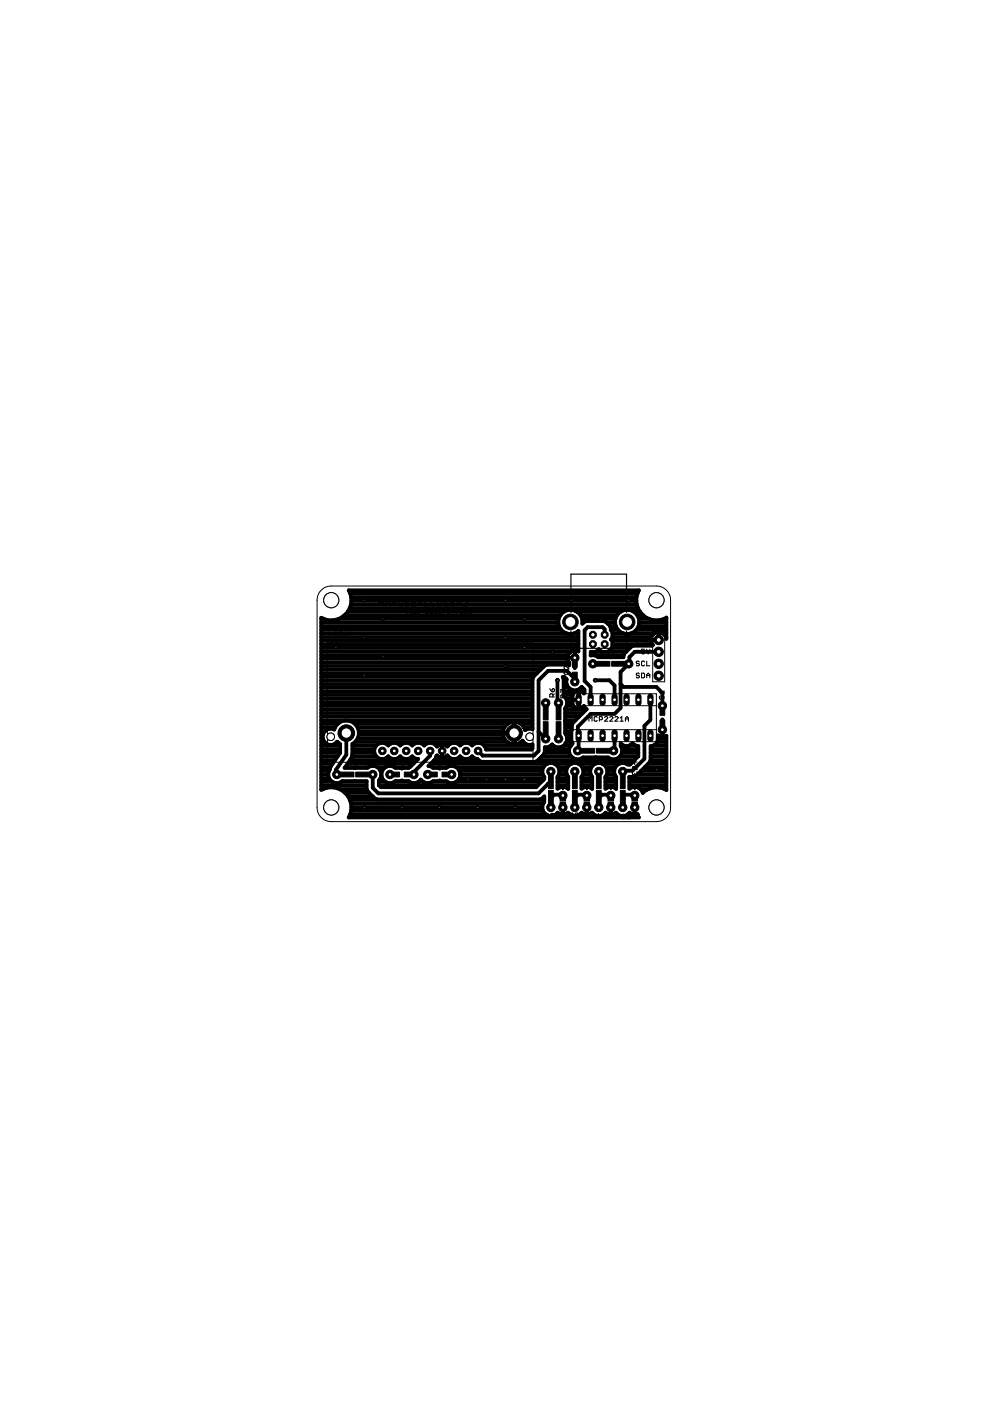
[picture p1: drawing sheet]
<svg xmlns="http://www.w3.org/2000/svg" width="210mm" height="297mm" viewBox="0 0 210 297" stroke-linecap="round" stroke-linejoin="round" font-family="sans-serif">
<g fill="#000" stroke="#000" stroke-width=".21">
<path d="M121.4 138.9h1v2.6h-1zM115.2 153h1v3.2h-1zM115.2 149.4h1v3.2h-1zM117.9 153h1v3.2h-1zM117.9 149.4h1v3.2h-1zM121.4 142.5h1v2.6h-1zM122.9 158.7h3.2v1h-3.2zM126.1 140.2h3.2v1h-3.2zM126.5 158.7h3.2v1h-3.2zM129.7 140.2h3.2v1h-3.2zM139.9 149.1h1v2.6h-1zM139.9 152.7h1v2.6h-1z"/>
<path d="M71.8 163.7h3.2v1h-3.2zM75.4 163.7h3.2v1h-3.2zM82.1 163.7h2.6v1h-2.6zM85.7 163.7h2.6v1h-2.6zM90.1 163.7h2.6v1h-2.6zM93.7 163.7h2.6v1h-2.6zM116.3 164h1v3.2h-1zM116.3 167.6h1v3.2h-1zM118.7 170.1h1.2v.8h-1.2zM118.7 169h1.2v.8h-1.2zM121.4 164h1v3.2h-1zM121.4 167.6h1v3.2h-1z"/>
<path d="M123.8 170.1h1.2v.8h-1.2zM123.8 169h1.2v.8h-1.2zM126.4 164h1.1v3.2h-1.1zM126.4 167.6h1.1v3.2h-1.1zM128.9 170.1h1.2v.8h-1.2zM128.9 169h1.2v.8h-1.2zM131.5 164h1v3.2h-1zM131.5 167.6h1v3.2h-1zM134 170.1h1.2v.8h-1.2zM134 169h1.2v.8h-1.2z"/>
</g>
<g fill="none" stroke="#000" stroke-width=".8">
<path d="M68.1 139.7h52.2M68.1 138.9h52.3M68.1 138.1h53M68.1 137.4h54.5M68.1 136.6h54.5M68.1 135.8h54.5M68.1 135.1h54.5M68.1 134.3h52M68.1 133.5h50.9M68.1 132.8h50.4M68.1 132h50.3M68.1 131.2h.6"/>
<path d="M69.3 131.4l-1.2-.4v36.5l1.2-.5M69.3 131.4h.1M69.3 131.4l1.2 .1M70.5 131.5h.1M71.8 131.3l-1.3 .2M71.8 131.3h.1M71.8 131.2h46.7M72.9 130.6l-1.1 .7M72.9 130.6h.1M73 130.5h45.8M73.8 129.7h45.8M73.8 129.7l-.9 .9"/>
<path d="M74.1 128.9h61.2M74.3 125.9h60.9M74.3 126h.1M74.3 128.5h.1M74.3 128.5l-.5 1.2M74.3 126l.2 1.3-.2 1.2M74.4 128.1h60.6M74.4 126.6h60.5M74.5 127.4h60.4M120.3 139.5h.4M120.4 138.9a1.55 1.55 0 0 1 2.2-.8v-4.3a2.57 2.57 0 0 1-4-.9 2.57 2.57 0 0 1 2-3.6 2.57 2.57 0 0 1 2.9 2.9l.8-.5h3.7a2.29 2.29 0 0 1 1.5 1.9l.3 .3v1.3l-.3 .4 .3 .3v1.3l-.9 1h-1.4l-.5-.6-.6 .6h-1.2v.8a1.62 1.62 0 0 1 1.6 .3h5.4M120.4 138.9a1.54 1.54 0 0 0 .3 1.6v.5l-4.7-.1-.5 .2-2.4 2.4"/>
<path d="M121.8 134.3h.8M121.9 137.9v3.7M121.9 139.5h.1M121.9 139.7h.1M121.9 138.9h.1M121.9 138.1h.1M122.3 129.7h9.3M123.1 130.5h7.7M123.4 131.2h7.1M123.5 132h.2M125.2 138.9h7M126.4 138.1h1.1"/>
<path d="M128.2 134.6v-1.2l-.4-.4h-3.2l-.6 .6v10.8l1.2 1.2v2.8M128.6 132h1.8M128.9 138.1h3.9M129.3 132.8h1.3M129.5 133.5h1.5M129.5 139.3v.1M129.7 137.4h3.9M129.8 135.8h8.2M129.8 136.6h8.5M129.8 135.1h8.3M129.8 134.3h2.4M132.2 139.3v.1"/>
<path d="M133.8 134.3h4.9M134.3 129.7h1.4M134.9 133.5h6.4M135.1 130.5h1.3M135.3 125.4h.1M135.3 129.1h.1M135.3 125.4l.2-.2h-61.6l.4 .8M135.3 125.4l-.4 1.2v1.3l.4 1.2M135.3 129.1l.7 1.1M135.4 132.8h5.9M135.4 131.2h2.3M135.5 132h5.8"/>
<path d="M136 130.2h.1M136 130.2l1 .8M137 131h.1M137 131l1.2 .4M138.2 131.4l1.3 .1 1.3-.2 .5-.4v4.5l-.3-.7-.4-.4M138.2 131.4h.1M138.4 136.8h.1M138.4 136.8l-.1 .1h-4a5.7 5.7 0 0 0-2.1 2.1v.3M138.7 134.3l.8-.3 1.1 .3M138.7 134.3a1.64 1.64 0 0 0-.3 2.5M139.7 138.2h-5.1l-1.1 1.1v1.3l-1.9 1.9v7.6l-1.3 1.3h-5.1l-2.7 2.7 .2 4.9-.2 .2M139.7 134v1.7h-1.7"/>
<path d="M139.7 135.1h.1M139.7 134.3h.1M140.6 134.3h.7M140.8 131.2h.5M141.2 135.1h.1M68.1 159.6h4M68.1 158.9h4M68.1 158.1h4M68.1 157.3h.7M68.1 156.5h.3M68.1 155.8h.4M68.1 155h.8"/>
<path d="M68.1 154.2h2.9M68.1 153.5h3.5M68.1 152.7h44.8M68.1 151.9h44.8M68.1 151.2h44.8M68.1 150.4h44.8M68.1 149.6h44.8M68.1 148.9h44.8M68.1 148.1h44.8M68.1 147.3h44.8M68.1 146.6h44.8M68.1 145.8h44.8"/>
<path d="M68.1 145h44.8M68.1 144.3h44.8M68.1 143.5h45M68.1 142.7h45.8M68.1 142h46.5M68.1 141.2h47.3M68.1 140.4h52.5M68.4 156.5a1.71 1.71 0 0 0 1.3 1.4 1.71 1.71 0 0 0 1.8-.7l.6 .5v1.9M71.4 157.3h.2M72.1 159.6l-2.1 3.1M73.4 155.4v4.6l-2.2 3.2v.8l.2 .2M74.7 159.6h4.7"/>
<path d="M74.7 158.9h4.7M74.7 158.1h5.1M75.2 153.5h32.4M75.3 157.3h32.2M75.8 154.2h31.1M75.8 156.5h31.1M76.1 155h30.5M76.1 155.1v.7M76.1 155.1a2.67 2.67 0 0 0-2.5-2.3 2.67 2.67 0 0 0-2.7 1.9 1.69 1.69 0 0 0-1.8 .1 1.69 1.69 0 0 0-.7 1.7M76.1 155.8a2.62 2.62 0 0 1-1.4 1.9v2.6l-1.6 2.5h4.8l.1-.1M76.1 155.8h30.5M79.4 158.9a1.72 1.72 0 0 0 .9 1.9 1.72 1.72 0 0 0 2-.4 1.67 1.67 0 0 0 2.6 0 1.67 1.67 0 0 0 2.5 0l.3 .3 1 .2-2 1.8"/>
<path d="M91.2 159.2v1l-3.4 3.5v.5M92.5 158.1h.3M92.6 158.3a1.7 1.7 0 0 0-2.7-.2 1.67 1.67 0 0 0-2.5 0 1.67 1.67 0 0 0-2.5 0 1.67 1.67 0 0 0-2.6 0 1.71 1.71 0 0 0-1.7-.5 1.71 1.71 0 0 0-1.2 1.3M92.6 158.3h.1M92.8 158.1a1.44 1.44 0 0 1 2.1 .2M92.8 158.1l-.2 .2M93.7 157.8v2.9M93.7 159.2h.1M93.7 159.6h.1M93.7 158.9h.1M93.7 158.1h.1M94.7 158.1h.3"/>
<path d="M94.8 158.3a1.7 1.7 0 0 1 2.8-.2 1.67 1.67 0 0 1 2.5 0 1.71 1.71 0 0 1 1.7-.5 1.71 1.71 0 0 1 1.3 1.3M102.6 158.1h10.3M103.1 158.9h9.6M106.9 154.3a2.44 2.44 0 0 1 2-1.3v4.8a2.43 2.43 0 0 1-2.3-2.2h2.6v2.2l.7-.2 .9-.6a1.66 1.66 0 0 0 2.1 .8v.9l-.2 .2h-9.6M106.9 154.3l-.3 .7M108.9 157.3h.3M108.9 156.5h.3M108.9 155.8h.3M108.9 155h.3M108.9 154.2h.3M108.9 153.5h.3M110.4 153.5h2.5"/>
<path d="M110.5 157.3h.5M111.1 154.2h1.8M111.3 154.8a2.35 2.35 0 0 0-2.1-1.8v2.3h-2.6v-.3M111.3 154.8h.1M113.1 143.5l-.2 .5v10.6l-.9-.1-.7 .3M114.2 155.2l1 1M115.2 156.2l.5 .4M115.4 159.6h5.3M115.5 158.9h5.2M115.7 154.6v1.1l-.5 .5M116.8 158.1h.5M118.2 144.2v4.6l.2 .2"/>
<path d="M118.4 154.6v2M119.5 147.3h1.9M119.5 146.6h2.5M119.5 145.8h1.1M119.5 145h.6M119.5 144.3h.6M119.5 158.1h1.5M119.8 155h1.3M119.8 154.2h1.4M119.8 153.5h1.5M119.8 152.7h2.2M119.8 151.9h3"/>
<path d="M119.8 151.2h3.8M119.8 150.4h4.5M120 148.1h1.4M120 155.8h1.1M120.1 157.3h1.2M120.1 149.6h1.4M120.2 156.5h.9M120.2 148.9h1.2M121.4 148.4h1.3M121.9 140.2h.1M121.9 141.2h.1M121.9 140.4h.1"/>
<path d="M121.9 143.8l-1.7-1.6h-4l-2 2v15l-1 1h-10.8l-1-1M122 146.6a1.3 1.3 0 0 1 1.8 .4l.1-.8-.6-.6a1.81 1.81 0 0 1-2.2 .6 1.81 1.81 0 0 1-1-2.2l-.4-.5h-.4l.2 .5v3.6a1.79 1.79 0 0 1 .3 2.6v5.3a1.8 1.8 0 0 1-.2 2.5 1.8 1.8 0 0 1-2.5-.2l-1 .6h-.6v1.1l-.2 .5-1.4 1.3-.4 .2h-11.4l-2-1.1a1.67 1.67 0 0 1-2.5 0 1.7 1.7 0 0 1-2.8-.2 1.44 1.44 0 0 1-2.2 0l-.3 .8-1.5 1.4 .9 .3M122 146.6l-.6 .8v1.7a1.31 1.31 0 0 0 1 1.2 1.31 1.31 0 0 0 1.4-.6M122.7 146.4v3.9M122.7 149.6h.1M122.7 148.9h.1M122.7 148.1h.1M122.7 147.3h.1M122.7 146.6h.1M123.2 145.8h.3M123.4 146.6h.5M123.8 149.7l.6 .7-3 2.9-.2 .5-.1 3.1 .3 .8a1.81 1.81 0 0 0-.4 2.6 1.81 1.81 0 0 0 2.6 .3h5.3a1.81 1.81 0 0 0 2.4-.1 1.81 1.81 0 0 0 .3-2.4"/>
<path d="M123.8 149.7h.1M125.7 140.7h2M126.2 144.2h3l1.1 1.1v3.1M130.3 156v3l-.2 .2M131.3 140.7h2M131.6 145l.6 .6h7l1.2 1.3v3.5M131.6 158.1v-.5a1.55 1.55 0 0 0 2.5 0l.4 .3 .8 .3v2.1l-1.7 1.8h-.5a1.81 1.81 0 0 0-2.4 .2 1.81 1.81 0 0 0-.1 2.4v2.6a1.84 1.84 0 0 0-2.2-.1v-2.5a1.82 1.82 0 0 0-.2-2.5 1.82 1.82 0 0 0-2.5 0 1.82 1.82 0 0 0-.1 2.5v2.6a1.84 1.84 0 0 0-2.3-.1v-2.5a1.82 1.82 0 0 0-.2-2.5 1.82 1.82 0 0 0-2.5 0 1.82 1.82 0 0 0-.1 2.5v2.6a1.84 1.84 0 0 0-2.3-.1v-2.5a1.82 1.82 0 0 0-.2-2.5 1.82 1.82 0 0 0-2.4 0 1.82 1.82 0 0 0-.2 2.5v.4l-1.7 1.8h-32.9l-.5-.4v-1a1.76 1.76 0 0 0-.2-2.8M131.6 158.1h.7M131.8 159.6h3.5M131.9 158.9h3.4M133.4 158.1h1.4M137.9 148.4v4.2l-1.3 1.3v7l-2.5 2.5h-1.9l-.2 .2"/>
<path d="M137.9 159.6h3.4M137.9 158.9h3.4M138.5 158.1h2.8M139.3 157.3h2M139.5 156.5h1.8M140.4 152.6v3.7M140.4 154.7h.1M140.4 154h.1M140.4 152.6h.1M140.4 155.8h.1M140.4 155h.1M140.4 154.2h.1"/>
<path d="M140.4 153.5h.1M140.4 152.7h.1M68.1 167.3h.5M68.1 166.5h9.6M68.1 165.8h2.3M68.1 165h1.7M68.1 164.2h1.5M68.1 163.4h1.7M68.1 162.7h1.9M68.1 161.9h2.4M68.1 161.2h3M68.1 160.4h3.5"/>
<path d="M69.3 167h.1M70 162.7l-.1 .3a2 2 0 0 0 0 2.1 2 2 0 0 0 1.9 .9l.8-.4h5.1v1.7a5.4 5.4 0 0 0 2.3 2.2h34.5l.4-.2 .5-.5v1.3a1.81 1.81 0 0 0 .3 2.5 1.81 1.81 0 0 0 2.5-.3 1.57 1.57 0 0 0 2.2 0 1.78 1.78 0 0 0 2.9 0 1.57 1.57 0 0 0 2.2 0 1.78 1.78 0 0 0 2.9 0 1.57 1.57 0 0 0 2.2 0 1.78 1.78 0 0 0 2.9 0 1.59 1.59 0 0 0 1.7 .3M70.5 166.9h.1M70.5 166.9l1.3 .3M70.5 166.9l-1.2 .1M71.8 167.2h.1M71.8 167.2l1.1 .7M71.9 167.3h5.8M72.4 165.8h5.3M72.9 167.9l.9 .9M72.9 167.9h.1M73.1 168.1h5.1"/>
<path d="M73.2 162.7h4.8M73.7 161.9h14M73.8 168.8l.5 1.1M73.8 168.8h5.2M74.2 169.6h41.2M74.2 161.2h14.2M74.2 172.7h41.5M74.3 172.5l-.4 .8h61.6l-.2-.2M74.3 169.9v.1M74.3 172.5h.1M74.3 169.9l.2 1.3-.2 1.3M74.4 170.4h40.8"/>
<path d="M74.4 171.9h40.7M74.5 171.1h40.5M74.7 160.4h5.1M78 162.7l.7-.3h.7l.7 .3M79 164.2v2.8l1.2 1.2h34l2.6-2.6M80.1 162.7h1.6M80.3 165.8h1.4M80.4 166.5h33.6M80.6 165h.4M80.7 163.4h.3M80.8 164.2h.1M81.7 162.7a1.82 1.82 0 0 0-.5 2.6 1.82 1.82 0 0 0 2.6 .3l1.4-.1 1.4 .1a1.74 1.74 0 0 0 2.6-.3l.5 .4"/>
<path d="M81.7 162.7l.6-.3h.7l.7 .3M82.3 160.4h.1M83.6 165.8h3.2M83.7 162.7l1.5 .2 1.5-.2M83.7 162.7h3M84.8 160.4h.1M87.4 160.4h.1M88.7 165.8h1M91.3 161.9h24.8M91.6 165.8h3.2M91.7 162.7l1.5 .2 1.5-.2M91.7 162.7h3"/>
<path d="M91.9 161.3h.1M92.1 161.2h9.4M92.5 160.4h.4M93.7 160.4h.1M94.6 160.4h.5M94.7 162.7l.7-.3h.7l.7 .3M96.7 165.8h18.1M96.8 162.7a1.82 1.82 0 0 1 .4 2.6 1.82 1.82 0 0 1-2.6 .3l-1.4-.1-1.4 .1a1.74 1.74 0 0 1-2.1 .1M96.8 162.7h18.4M97.4 165h18M97.4 163.4h17.6M97.5 160.4h.1"/>
<path d="M97.6 164.2h17.5M100.1 160.4h.1M114.1 161.2h20.4M114.9 160.4h6.2M116.2 166.2h.1M117.5 161.9h3.7M117.9 172.7h1M118.2 166.5h2.3M118.2 165.8h2.3M118.2 165h2.3M118.4 162.7h1.9M118.5 164.2h1.7"/>
<path d="M118.6 163.4h1.5M119.3 171.2h.1M119.3 169.4v-.7l.2-.2h-2l-.7 .7v2M119.3 172.7h.1M119.3 171.9h.1M119.3 171.1h.1M119.4 170.7l-.1 2M119.8 172.7h1M122.6 161.9h3.7M123 172.7h.9M123.3 166.5h2.3M123.3 165.8h2.3"/>
<path d="M123.3 165h2.3M123.4 162.7h2M123.5 164.2h1.8M123.7 163.4h1.5M124.4 171.2h.1M124.4 169.4v-.7l.2-.2h-2l-.7 .7v2M124.4 172.7h.1M124.4 171.9h.1M124.4 171.1h.1M124.4 170.7v2M124.9 172.7h1M127.7 161.9h3.6"/>
<path d="M128 172.7h1M128.4 166.5h2.2M128.4 165.8h2.2M128.4 165h2.2M128.5 162.7h2M128.6 164.2h1.7M128.8 163.4h1.4M129.5 170.7h.1M129.5 171.2h.1M129.5 169.4v-.7l.2-.2h-2l-.7 .7 .1 1.8-.1 .2M129.5 170.7v2M129.5 172.7h.1"/>
<path d="M129.5 171.9h.1M129.5 171.1h.1M130 172.7h1M131.4 160.4h3.9M132 169.2l.2 .2M132.7 161.9h1.1M133.1 172.7h1M133.4 164.7l.1 2.5a1.76 1.76 0 0 1 2.8 .9M133.4 164.7h.1M133.4 166.5h7.9M133.4 165.8h7.9M133.4 165h7.9"/>
<path d="M134.6 170.7h.1M134.6 169.4v-.7l.1-.2h-2.5v2.5l-.2 .2M134.6 170.5v2.2M134.6 171.2h.1M134.6 172.7h.1M134.6 171.9h.1M134.6 171.1h.1M135.1 164.2h6.2M135.2 172.6l-.1 .1M135.2 172.6l.1 .5M135.3 173.1h.1M135.7 167.3h1.8"/>
<path d="M135.9 163.4h5.4M136.3 168.1h.1M136.7 162.7h4.6M137 167.5h.1M137 167.5l-.7 .6M137.4 161.9h3.9M137.9 161.2h3.4M137.9 161.1v-2.9a1.5 1.5 0 0 0 1.6-1.3v-1a1.59 1.59 0 0 0 1.8 .1v11.5l-.5-.3M137.9 161.1l-.2 .5-2.9 2.9-.4 .2h-1M137.9 160.4h3.4M138.2 167h.1M138.2 167l-1.2 .5"/>
<path d="M139.5 166.9l1.3 .3M139.5 166.9h.1M139.5 166.9l-1.3 .1M140.8 167.2h.1M140.9 167.3h.4"/>
<circle cx="133" cy="131.9" r="2.58"/>
</g>
<path d="M115.7 149v2M118.4 149v2M122.5 159.2h2M128.1 159.2h2M116.8 163.6v2M121.9 163.6v2M127 163.6v2M132 163.6v2" fill="none" stroke="#000" stroke-width=".42"/>
<circle cx="140.4" cy="149.6" r=".89" fill="#000" stroke="#000" stroke-width=".21"/>
<circle cx="140.4" cy="149.6" r=".4" fill="#fff" stroke="#000" stroke-width=".21"/>
<circle cx="140.4" cy="154.7" r=".89" fill="#000" stroke="#000" stroke-width=".21"/>
<circle cx="140.4" cy="154.7" r=".4" fill="#fff" stroke="#000" stroke-width=".21"/>
<circle cx="121.9" cy="139.5" r=".89" fill="#000" stroke="#000" stroke-width=".21"/>
<circle cx="121.9" cy="139.5" r=".4" fill="#fff" stroke="#000" stroke-width=".21"/>
<circle cx="121.9" cy="144.5" r=".89" fill="#000" stroke="#000" stroke-width=".21"/>
<circle cx="121.9" cy="144.5" r=".4" fill="#fff" stroke="#000" stroke-width=".21"/>
<path d="M122.7 155.3v1.3" fill="none" stroke="#000" stroke-width="1.3"/>
<circle cx="122.7" cy="156" r=".4" fill="#fff" stroke="#000" stroke-width=".21"/>
<path d="M125.2 155.3v1.3" fill="none" stroke="#000" stroke-width="1.3"/>
<circle cx="125.2" cy="156" r=".4" fill="#fff" stroke="#000" stroke-width=".21"/>
<path d="M132.8 155.3v1.3" fill="none" stroke="#000" stroke-width="1.3"/>
<circle cx="132.8" cy="156" r=".4" fill="#fff" stroke="#000" stroke-width=".21"/>
<path d="M135.4 155.3v1.3" fill="none" stroke="#000" stroke-width="1.3"/>
<circle cx="135.4" cy="156" r=".4" fill="#fff" stroke="#000" stroke-width=".21"/>
<path d="M127.8 155.3v1.3" fill="none" stroke="#000" stroke-width="1.3"/>
<circle cx="127.8" cy="156" r=".4" fill="#fff" stroke="#000" stroke-width=".21"/>
<path d="M130.3 155.3v1.3" fill="none" stroke="#000" stroke-width="1.3"/>
<circle cx="130.3" cy="156" r=".4" fill="#fff" stroke="#000" stroke-width=".21"/>
<path d="M137.9 155.3v1.3" fill="none" stroke="#000" stroke-width="1.3"/>
<circle cx="137.9" cy="156" r=".4" fill="#fff" stroke="#000" stroke-width=".21"/>
<path d="M137.9 147.7v1.3" fill="none" stroke="#000" stroke-width="1.3"/>
<circle cx="137.9" cy="148.4" r=".4" fill="#fff" stroke="#000" stroke-width=".21"/>
<path d="M135.4 147.7v1.3" fill="none" stroke="#000" stroke-width="1.3"/>
<circle cx="135.4" cy="148.4" r=".4" fill="#fff" stroke="#000" stroke-width=".21"/>
<path d="M132.8 147.7v1.3" fill="none" stroke="#000" stroke-width="1.3"/>
<circle cx="132.8" cy="148.4" r=".4" fill="#fff" stroke="#000" stroke-width=".21"/>
<path d="M130.3 147.7v1.3" fill="none" stroke="#000" stroke-width="1.3"/>
<circle cx="130.3" cy="148.4" r=".4" fill="#fff" stroke="#000" stroke-width=".21"/>
<path d="M127.8 147.7v1.3" fill="none" stroke="#000" stroke-width="1.3"/>
<circle cx="127.8" cy="148.4" r=".4" fill="#fff" stroke="#000" stroke-width=".21"/>
<path d="M125.2 147.7v1.3" fill="none" stroke="#000" stroke-width="1.3"/>
<circle cx="125.2" cy="148.4" r=".4" fill="#fff" stroke="#000" stroke-width=".21"/>
<path d="M122.7 147.7v1.3" fill="none" stroke="#000" stroke-width="1.3"/>
<circle cx="122.7" cy="148.4" r=".4" fill="#fff" stroke="#000" stroke-width=".21"/>
<circle cx="122.5" cy="159.2" r=".89" fill="#000" stroke="#000" stroke-width=".21"/>
<circle cx="122.5" cy="159.2" r=".4" fill="#fff" stroke="#000" stroke-width=".21"/>
<circle cx="130.1" cy="159.2" r=".89" fill="#000" stroke="#000" stroke-width=".21"/>
<circle cx="130.1" cy="159.2" r=".4" fill="#fff" stroke="#000" stroke-width=".21"/>
<circle cx="125.7" cy="136.6" r=".78" fill="#000" stroke="#000" stroke-width=".21"/>
<circle cx="125.7" cy="136.6" r=".47" fill="#fff" stroke="#000" stroke-width=".21"/>
<circle cx="128.2" cy="136.6" r=".78" fill="#000" stroke="#000" stroke-width=".21"/>
<circle cx="128.2" cy="136.6" r=".47" fill="#fff" stroke="#000" stroke-width=".21"/>
<circle cx="128.2" cy="134.6" r=".78" fill="#000" stroke="#000" stroke-width=".21"/>
<circle cx="128.2" cy="134.6" r=".47" fill="#fff" stroke="#000" stroke-width=".21"/>
<circle cx="125.7" cy="134.6" r=".78" fill="#000" stroke="#000" stroke-width=".21"/>
<circle cx="125.7" cy="134.6" r=".47" fill="#fff" stroke="#000" stroke-width=".21"/>
<circle cx="133" cy="131.9" r="1.65" fill="#000" stroke="#000" stroke-width=".21"/>
<circle cx="133" cy="131.9" r="1.14" fill="#fff" stroke="#000" stroke-width=".21"/>
<circle cx="120.9" cy="131.9" r="1.65" fill="#000" stroke="#000" stroke-width=".21"/>
<circle cx="120.9" cy="131.9" r="1.14" fill="#fff" stroke="#000" stroke-width=".21"/>
<circle cx="125.7" cy="140.7" r=".89" fill="#000" stroke="#000" stroke-width=".21"/>
<circle cx="125.7" cy="140.7" r=".4" fill="#fff" stroke="#000" stroke-width=".21"/>
<circle cx="133.3" cy="140.7" r=".89" fill="#000" stroke="#000" stroke-width=".21"/>
<circle cx="133.3" cy="140.7" r=".4" fill="#fff" stroke="#000" stroke-width=".21"/>
<circle cx="115.7" cy="149" r=".89" fill="#000" stroke="#000" stroke-width=".21"/>
<circle cx="115.7" cy="149" r=".4" fill="#fff" stroke="#000" stroke-width=".21"/>
<circle cx="115.7" cy="156.6" r=".89" fill="#000" stroke="#000" stroke-width=".21"/>
<circle cx="115.7" cy="156.6" r=".4" fill="#fff" stroke="#000" stroke-width=".21"/>
<circle cx="118.4" cy="149" r=".89" fill="#000" stroke="#000" stroke-width=".21"/>
<circle cx="118.4" cy="149" r=".4" fill="#fff" stroke="#000" stroke-width=".21"/>
<circle cx="118.4" cy="156.6" r=".89" fill="#000" stroke="#000" stroke-width=".21"/>
<circle cx="118.4" cy="156.6" r=".4" fill="#fff" stroke="#000" stroke-width=".21"/>
<circle cx="119.3" cy="171.2" r=".89" fill="#000" stroke="#000" stroke-width=".21"/>
<circle cx="119.3" cy="171.2" r=".4" fill="#fff" stroke="#000" stroke-width=".21"/>
<circle cx="119.3" cy="168.7" r=".89" fill="#000" stroke="#000" stroke-width=".21"/>
<circle cx="119.3" cy="168.7" r=".4" fill="#fff" stroke="#000" stroke-width=".21"/>
<circle cx="124.4" cy="171.2" r=".89" fill="#000" stroke="#000" stroke-width=".21"/>
<circle cx="124.4" cy="171.2" r=".4" fill="#fff" stroke="#000" stroke-width=".21"/>
<circle cx="124.4" cy="168.7" r=".89" fill="#000" stroke="#000" stroke-width=".21"/>
<circle cx="124.4" cy="168.7" r=".4" fill="#fff" stroke="#000" stroke-width=".21"/>
<circle cx="129.5" cy="171.2" r=".89" fill="#000" stroke="#000" stroke-width=".21"/>
<circle cx="129.5" cy="171.2" r=".4" fill="#fff" stroke="#000" stroke-width=".21"/>
<circle cx="129.5" cy="168.7" r=".89" fill="#000" stroke="#000" stroke-width=".21"/>
<circle cx="129.5" cy="168.7" r=".4" fill="#fff" stroke="#000" stroke-width=".21"/>
<circle cx="134.6" cy="171.2" r=".89" fill="#000" stroke="#000" stroke-width=".21"/>
<circle cx="134.6" cy="171.2" r=".4" fill="#fff" stroke="#000" stroke-width=".21"/>
<circle cx="134.6" cy="168.7" r=".89" fill="#000" stroke="#000" stroke-width=".21"/>
<circle cx="134.6" cy="168.7" r=".4" fill="#fff" stroke="#000" stroke-width=".21"/>
<circle cx="116.8" cy="171.2" r=".89" fill="#000" stroke="#000" stroke-width=".21"/>
<circle cx="116.8" cy="171.2" r=".4" fill="#fff" stroke="#000" stroke-width=".21"/>
<circle cx="116.8" cy="163.6" r=".89" fill="#000" stroke="#000" stroke-width=".21"/>
<circle cx="116.8" cy="163.6" r=".4" fill="#fff" stroke="#000" stroke-width=".21"/>
<circle cx="121.9" cy="171.2" r=".89" fill="#000" stroke="#000" stroke-width=".21"/>
<circle cx="121.9" cy="171.2" r=".4" fill="#fff" stroke="#000" stroke-width=".21"/>
<circle cx="121.9" cy="163.6" r=".89" fill="#000" stroke="#000" stroke-width=".21"/>
<circle cx="121.9" cy="163.6" r=".4" fill="#fff" stroke="#000" stroke-width=".21"/>
<circle cx="127" cy="171.2" r=".89" fill="#000" stroke="#000" stroke-width=".21"/>
<circle cx="127" cy="171.2" r=".4" fill="#fff" stroke="#000" stroke-width=".21"/>
<circle cx="127" cy="163.6" r=".89" fill="#000" stroke="#000" stroke-width=".21"/>
<circle cx="127" cy="163.6" r=".4" fill="#fff" stroke="#000" stroke-width=".21"/>
<circle cx="132" cy="171.2" r=".89" fill="#000" stroke="#000" stroke-width=".21"/>
<circle cx="132" cy="171.2" r=".4" fill="#fff" stroke="#000" stroke-width=".21"/>
<circle cx="132" cy="163.6" r=".89" fill="#000" stroke="#000" stroke-width=".21"/>
<circle cx="132" cy="163.6" r=".4" fill="#fff" stroke="#000" stroke-width=".21"/>
<circle cx="139.7" cy="140.7" r=".99" fill="#000" stroke="#000" stroke-width=".21"/>
<circle cx="139.7" cy="140.7" r=".51" fill="#fff" stroke="#000" stroke-width=".21"/>
<circle cx="139.7" cy="143.3" r=".99" fill="#000" stroke="#000" stroke-width=".21"/>
<circle cx="139.7" cy="143.3" r=".51" fill="#fff" stroke="#000" stroke-width=".21"/>
<circle cx="139.7" cy="138.2" r=".99" fill="#000" stroke="#000" stroke-width=".21"/>
<circle cx="139.7" cy="138.2" r=".51" fill="#fff" stroke="#000" stroke-width=".21"/>
<circle cx="139.7" cy="135.7" r=".99" fill="#000" stroke="#000" stroke-width=".21"/>
<circle cx="139.7" cy="135.7" r=".51" fill="#fff" stroke="#000" stroke-width=".21"/>
<circle cx="91.2" cy="159.2" r=".8" fill="#000" stroke="#000" stroke-width=".21"/>
<circle cx="91.2" cy="159.2" r=".4" fill="#fff" stroke="#000" stroke-width=".21"/>
<circle cx="88.7" cy="159.2" r=".8" fill="#000" stroke="#000" stroke-width=".21"/>
<circle cx="88.7" cy="159.2" r=".4" fill="#fff" stroke="#000" stroke-width=".21"/>
<circle cx="86.1" cy="159.2" r=".8" fill="#000" stroke="#000" stroke-width=".21"/>
<circle cx="86.1" cy="159.2" r=".4" fill="#fff" stroke="#000" stroke-width=".21"/>
<circle cx="83.6" cy="159.2" r=".8" fill="#000" stroke="#000" stroke-width=".21"/>
<circle cx="83.6" cy="159.2" r=".4" fill="#fff" stroke="#000" stroke-width=".21"/>
<circle cx="81.1" cy="159.2" r=".8" fill="#000" stroke="#000" stroke-width=".21"/>
<circle cx="81.1" cy="159.2" r=".4" fill="#fff" stroke="#000" stroke-width=".21"/>
<circle cx="93.7" cy="159.2" r=".8" fill="#000" stroke="#000" stroke-width=".21"/>
<circle cx="93.7" cy="159.2" r=".4" fill="#fff" stroke="#000" stroke-width=".21"/>
<circle cx="96.3" cy="159.2" r=".8" fill="#000" stroke="#000" stroke-width=".21"/>
<circle cx="96.3" cy="159.2" r=".4" fill="#fff" stroke="#000" stroke-width=".21"/>
<circle cx="98.8" cy="159.2" r=".8" fill="#000" stroke="#000" stroke-width=".21"/>
<circle cx="98.8" cy="159.2" r=".4" fill="#fff" stroke="#000" stroke-width=".21"/>
<circle cx="101.4" cy="159.2" r=".8" fill="#000" stroke="#000" stroke-width=".21"/>
<circle cx="101.4" cy="159.2" r=".4" fill="#fff" stroke="#000" stroke-width=".21"/>
<circle cx="73.4" cy="155.4" r="1.76" fill="#000" stroke="#000" stroke-width=".21"/>
<circle cx="73.4" cy="155.4" r="1.1" fill="#fff" stroke="#000" stroke-width=".21"/>
<circle cx="109" cy="155.4" r="1.76" fill="#000" stroke="#000" stroke-width=".21"/>
<circle cx="109" cy="155.4" r="1.1" fill="#fff" stroke="#000" stroke-width=".21"/>
<circle cx="82.7" cy="164.2" r=".89" fill="#000" stroke="#000" stroke-width=".21"/>
<circle cx="82.7" cy="164.2" r=".4" fill="#fff" stroke="#000" stroke-width=".21"/>
<circle cx="87.8" cy="164.2" r=".89" fill="#000" stroke="#000" stroke-width=".21"/>
<circle cx="87.8" cy="164.2" r=".4" fill="#fff" stroke="#000" stroke-width=".21"/>
<circle cx="95.8" cy="164.2" r=".89" fill="#000" stroke="#000" stroke-width=".21"/>
<circle cx="95.8" cy="164.2" r=".4" fill="#fff" stroke="#000" stroke-width=".21"/>
<circle cx="90.7" cy="164.2" r=".89" fill="#000" stroke="#000" stroke-width=".21"/>
<circle cx="90.7" cy="164.2" r=".4" fill="#fff" stroke="#000" stroke-width=".21"/>
<circle cx="71.4" cy="164.2" r=".89" fill="#000" stroke="#000" stroke-width=".21"/>
<circle cx="71.4" cy="164.2" r=".4" fill="#fff" stroke="#000" stroke-width=".21"/>
<circle cx="79" cy="164.2" r=".89" fill="#000" stroke="#000" stroke-width=".21"/>
<circle cx="79" cy="164.2" r=".4" fill="#fff" stroke="#000" stroke-width=".21"/>
<circle cx="117.2" cy="138.2" r=".4" fill="#000" stroke="#000" stroke-width=".21"/>
<circle cx="117.2" cy="138.2" r=".19" fill="#fff" stroke="#000" stroke-width=".21"/>
<circle cx="77.2" cy="171.2" r=".4" fill="#000" stroke="#000" stroke-width=".21"/>
<circle cx="77.2" cy="171.2" r=".19" fill="#fff" stroke="#000" stroke-width=".21"/>
<circle cx="85.2" cy="171.2" r=".4" fill="#000" stroke="#000" stroke-width=".21"/>
<circle cx="85.2" cy="171.2" r=".19" fill="#fff" stroke="#000" stroke-width=".21"/>
<circle cx="93.2" cy="171.2" r=".4" fill="#000" stroke="#000" stroke-width=".21"/>
<circle cx="93.2" cy="171.2" r=".19" fill="#fff" stroke="#000" stroke-width=".21"/>
<circle cx="101.2" cy="171.2" r=".4" fill="#000" stroke="#000" stroke-width=".21"/>
<circle cx="101.2" cy="171.2" r=".19" fill="#fff" stroke="#000" stroke-width=".21"/>
<circle cx="109.2" cy="171.2" r=".4" fill="#000" stroke="#000" stroke-width=".21"/>
<circle cx="109.2" cy="171.2" r=".19" fill="#fff" stroke="#000" stroke-width=".21"/>
<circle cx="99.2" cy="165.2" r=".4" fill="#000" stroke="#000" stroke-width=".21"/>
<circle cx="99.2" cy="165.2" r=".19" fill="#fff" stroke="#000" stroke-width=".21"/>
<circle cx="103.2" cy="165.2" r=".4" fill="#000" stroke="#000" stroke-width=".21"/>
<circle cx="103.2" cy="165.2" r=".19" fill="#fff" stroke="#000" stroke-width=".21"/>
<circle cx="107.2" cy="165.2" r=".4" fill="#000" stroke="#000" stroke-width=".21"/>
<circle cx="107.2" cy="165.2" r=".19" fill="#fff" stroke="#000" stroke-width=".21"/>
<circle cx="111.2" cy="165.2" r=".4" fill="#000" stroke="#000" stroke-width=".21"/>
<circle cx="111.2" cy="165.2" r=".19" fill="#fff" stroke="#000" stroke-width=".21"/>
<circle cx="71.2" cy="137.2" r=".4" fill="#000" stroke="#000" stroke-width=".21"/>
<circle cx="71.2" cy="137.2" r=".19" fill="#fff" stroke="#000" stroke-width=".21"/>
<circle cx="111.2" cy="137.2" r=".4" fill="#000" stroke="#000" stroke-width=".21"/>
<circle cx="111.2" cy="137.2" r=".19" fill="#fff" stroke="#000" stroke-width=".21"/>
<circle cx="133.2" cy="127.3" r=".4" fill="#000" stroke="#000" stroke-width=".21"/>
<circle cx="133.2" cy="127.3" r=".19" fill="#fff" stroke="#000" stroke-width=".21"/>
<circle cx="121.2" cy="127.3" r=".4" fill="#000" stroke="#000" stroke-width=".21"/>
<circle cx="121.2" cy="127.3" r=".19" fill="#fff" stroke="#000" stroke-width=".21"/>
<circle cx="107.2" cy="127.3" r=".4" fill="#000" stroke="#000" stroke-width=".21"/>
<circle cx="107.2" cy="127.3" r=".19" fill="#fff" stroke="#000" stroke-width=".21"/>
<circle cx="111.2" cy="131.2" r=".4" fill="#000" stroke="#000" stroke-width=".21"/>
<circle cx="111.2" cy="131.2" r=".19" fill="#fff" stroke="#000" stroke-width=".21"/>
<circle cx="81.2" cy="131.2" r=".4" fill="#000" stroke="#000" stroke-width=".21"/>
<circle cx="81.2" cy="131.2" r=".19" fill="#fff" stroke="#000" stroke-width=".21"/>
<circle cx="77.2" cy="127.3" r=".4" fill="#000" stroke="#000" stroke-width=".21"/>
<circle cx="77.2" cy="127.3" r=".19" fill="#fff" stroke="#000" stroke-width=".21"/>
<circle cx="77.2" cy="135.2" r=".4" fill="#000" stroke="#000" stroke-width=".21"/>
<circle cx="77.2" cy="135.2" r=".19" fill="#fff" stroke="#000" stroke-width=".21"/>
<circle cx="107.2" cy="135.2" r=".4" fill="#000" stroke="#000" stroke-width=".21"/>
<circle cx="107.2" cy="135.2" r=".19" fill="#fff" stroke="#000" stroke-width=".21"/>
<circle cx="107.2" cy="141.2" r=".4" fill="#000" stroke="#000" stroke-width=".21"/>
<circle cx="107.2" cy="141.2" r=".19" fill="#fff" stroke="#000" stroke-width=".21"/>
<circle cx="81.2" cy="139.2" r=".4" fill="#000" stroke="#000" stroke-width=".21"/>
<circle cx="81.2" cy="139.2" r=".19" fill="#fff" stroke="#000" stroke-width=".21"/>
<circle cx="77.2" cy="143.2" r=".4" fill="#000" stroke="#000" stroke-width=".21"/>
<circle cx="77.2" cy="143.2" r=".19" fill="#fff" stroke="#000" stroke-width=".21"/>
<circle cx="139.2" cy="163.2" r=".4" fill="#000" stroke="#000" stroke-width=".21"/>
<circle cx="139.2" cy="163.2" r=".19" fill="#fff" stroke="#000" stroke-width=".21"/>
<circle cx="118.2" cy="144.2" r=".4" fill="#000" stroke="#000" stroke-width=".21"/>
<circle cx="118.2" cy="144.2" r=".19" fill="#fff" stroke="#000" stroke-width=".21"/>
<circle cx="126.2" cy="144.2" r=".4" fill="#000" stroke="#000" stroke-width=".21"/>
<circle cx="126.2" cy="144.2" r=".19" fill="#fff" stroke="#000" stroke-width=".21"/>
<g fill="none" stroke="#000" stroke-width=".23">
<path d="M69.7 134v1h.7M71.5 134.2l-.2-.2-.5 .2v.6l.2 .2 .5-.2M72 134h.5l.1 .2v.6l-.1 .2h-.5zM73.1 135h.6M73.1 134.3l.3-.3v1M128.6 139h.3M129.3 138.5h-.7v1M129.7 138.9l.4-.4v1M129.7 139.5h.7M134.9 138.1h.7M135.2 137.8v.7M135.4 135.3l-.2-.2-.5 .2v.6l.2 .2 .5-.2v-.3h-.4"/>
<path d="M136.5 135.1v1l-.7-1v1M136.7 137.6h-.7v.5l.5-.1 .2 .5-.2 .1-.5-.1M136.9 135.1h.5l.2 .2v.6l-.2 .2h-.5zM137.1 137.6v.7l.3 .3 .4-.3v-.7M116.6 146l.5 .7M117.1 146.2l.1-.2 .3 .2-.1 .5h-.3zM117.2 147.8v-.5l-.5-.2-.1 .2v.5h.9M117.5 147.1l-.3 .3M118.9 146.9v-.7l1 .7M119.6 148v-.5l-.2-.2-.5 .2v.5h1M119.6 158h.5l.2-.5-.2-.2h-.5v1M119.8 142.3l-.2 .2v.3l.2 .2h.6l.2-.2v-.3l-.2-.2"/>
<path d="M119.9 147.3l-.3 .3M120 158l.3 .3M120.1 155.8h.9M120.1 155.7v.3M120.2 154.6l-.1 .2v.3l.1 .1h.7l.1-.1-.1-.5M120.6 141.2v.7l-.7-.7-.3 .2 .2 .5M120.7 157.6l.4-.3v1M120.7 158.3h.7M121 153.5v.6M121 155.7v.3M121 153.8h-.9l.3 .3M124.9 152.9v-1l.3 .4 .3-.4v1"/>
<path d="M126.6 152.1l-.1-.2h-.4l-.1 .2v.6l.1 .2h.4l.1-.2M127.1 152.6h.5l.1-.2-.1-.5h-.5v1M128.2 152.1l.2-.2 .4 .2-.6 .8h.6M129.3 152.1l.2-.2 .4 .2-.6 .8h.6M130.4 152.1l.2-.2 .4 .2-.6 .8h.6M131.5 152.9h.6M131.5 152.3l.3-.4v1M132.6 152.9v-.6l.3-.4 .3 .4v.6M132.6 152.4h.6M135.6 140.4l-.2-.2h-.3l-.2 .3 .2 .2h.3l.2 .3-.2 .2h-.3l-.2-.2M135.6 142.9l-.2-.2h-.3l-.2 .3 .2 .2h.3l.2 .3-.2 .2h-.3l-.2-.2M136 142.7h.5l.2 .2v.6l-.2 .2h-.5z"/>
<path d="M136.7 140.4l-.2-.2-.5 .2v.6l.2 .2h.3l.2-.2M137.1 140.2v1h.7M137.1 143.7v-.7l.3-.3 .4 .3v.7M137.1 143.2h.7M140 147.6l-.2 .1 .2 .5h.6l.2-.2-.2-.4M140.8 146.5v.6M140.8 146.8h-1l.3 .3M73.8 162.6h.5l.1-.5-.1-.1h-.5v.9M74.1 162.6l.3 .3M74.9 162.1l.1-.1 .5 .1-.6 .8h.6M84.4 162.1l-.2-.1-.4 .1v.7l.1 .1 .5-.1M84.9 162.1l.4-.1 .2 .1-.2 .4"/>
<path d="M85.2 162.5h.1M85.3 162.5l.2 .1-.2 .3-.4-.1M92.4 162.1l-.2-.1-.4 .1v.7l.1 .1h.3l.2-.1M93.5 162.5h-.6l.4-.5v.9M115.7 173.1h.4l.2-.1v-.4l-.2-.1h-.4v.9M116 173.1l.3 .3M116.9 173l-.1 .1 .1 .3 .5-.1-.2-.3M116.9 173l-.1-.2 .1-.3 .5 .1-.2 .4M116.9 173h.3M118.9 162.7l.2-.2h.6l.2 .2v.5h-1zM118.9 163.6v.7h1v-.7M119.4 163.9v.4"/>
<path d="M119.9 164.7v.7h-1M119.9 161.4v.7M119.9 161.7h-1l.4 .4M120.9 173h.4l.2-.5-.2-.1h-.4v1M121.2 173l.3 .4M122.6 172.9h-.5l-.1-.2 .1-.3 .5 .1v.7l-.2 .2-.4-.2M124 162.7l.2-.1h.6l.2 .1v.5h-1zM124 163.7v.6h1v-.6M124.5 164v.3M125 164.8v.6h-1M125 161.5v.6l-.7-.6-.3 .1 .2 .5M125.5 173.1h.4l.2-.4-.2-.2h-.4v1"/>
<path d="M125.8 173.1l.3 .4M126.6 173.5h.6M126.6 172.8l.3-.3v1M128.3 172.7v.6l-.2 .2-.4-.2M128.3 172.7l-.2-.2-.4 .2v.6M128.3 172.7l-.6 .6M129.1 163.7v.6h.9v-.6M129.1 162.7l.1-.1h.7l.1 .1v.5h-.9zM129.6 161.6l-.2-.1-.3 .1 .1 .5M129.6 161.6l.1-.1 .3 .1-.1 .5M129.6 161.6v.2M129.6 164v.3"/>
<path d="M130 164.8v.6h-.9M130.7 173.3h.5l.2-.5-.2-.2h-.5v1M131 173.3l.4 .3M131.8 172.9l.3-.3v1M131.8 173.6h.7M132.9 172.9l.3-.3v1M132.9 173.6h.7M134.1 163.6v.7h1v-.7M134.1 162.7l.2-.2h.6l.2 .2v.5h-1zM134.6 161.4v.7l-.5-.5h1M134.6 163.9v.4M135.1 164.7v.7h-1"/>
</g>
<g fill="none" stroke="#000" stroke-width=".32">
<path d="M80.4 128.4v-.8l.4-.4 .4 .4v.8M80.4 127.8h.8M82.6 127.2v1.2l-.8-1.2v1.2M83.2 127.8h.8M84.5 127.2v1l.3 .2h.3l.2-.2v-1M86.7 127.4l-.2-.2h-.4l-.2 .2 .2 .4h.4l.2 .2-.2 .4h-.4l-.2-.2M87.3 127.8h.6M87.3 127.2h.6l.2 .2-.2 .4 .2 .4-.2 .2h-.6zM88.7 127.8h.8M90.1 127.2v1.2h.8M92.2 127.4l-.2-.2h-.3l-.3 .2v.8l.3 .2h.3l.2-.2M92.8 127.2h.6l.2 .2v.8l-.2 .2h-.6z"/>
<path d="M94.2 128.4h.8M94.2 127.6l.4-.4v1.2M95.6 127.8h.6l.2 .4-.2 .2h-.4l-.2-.2zM96.4 127.2l-.8 .6M97 127.6l.8 .8M97.8 127.6l-.8 .8M98.3 127.4l.3-.2h.4l.1 .2v.2l-.8 .8h.8"/>
</g>
<g fill="none" stroke="#000" stroke-width=".21">
<path d="M68.1 125.1a2.86 2.86 0 0 1 2.1-.9h69a3 3 0 0 1 3 3.1v43.9a2.96 2.96 0 0 1-3 3h-69a2.96 2.96 0 0 1-3-3v-43.9l.3-1.4zM69.4 136.1h43.6v25.5h-43.6zM86.1 129.6l.3 .5 .3-.5M87 129.6l.3-.3v.8M87 130.1h.6M87.9 130l.2 .1zM88.9 129.5l-.1 .6-.4-.1M88.9 129.5l-.1-.2-.4 .2v.5M88.9 129.5l-.5 .5M90.3 129.5l.1-.2 .4 .2-.5 .6h.5M91.7 129.5v.5l-.1 .1-.4-.1M91.7 129.5l-.1-.2-.4 .2v.5"/>
<path d="M91.7 129.5l-.5 .5M92.1 130.1h.5M92.1 129.6l.3-.3v.8M93.2 129.8l-.2 .1 .2 .2 .4-.1-.2-.2M93.2 129.8l-.2-.2 .2-.3 .4 .2-.2 .3M93.2 129.8h.2M94.5 129.3l-.6 .8M95.4 129.5v.5l-.2 .1-.3-.1M95.4 129.5l-.2-.2-.3 .2v.5M95.4 129.5l-.5 .5M96.3 129.8h-.5l.4-.5v.8M97.2 129.3l-.5 .8"/>
<path d="M98.1 129.5l-.1 .6-.4-.1M98.1 129.5l-.1-.2-.4 .2v.5M98.1 129.5l-.5 .5M98.5 130.1h.6M98.5 129.6l.3-.3v.8M99.5 129.5l.4-.2 .1 .2-.1 .3M99.7 129.8h.2M99.9 129.8l.1 .1-.1 .2-.4-.1M138.4 133.1h2.5v11.4h-2.5zM121.4 147.1h17.8v10.1h-17.8v-4a1.02 1.02 0 0 0 1-1 1.02 1.02 0 0 0-1-1zM121.4 149.6h17.8M121.4 154.7h17.8"/>
<path d="M118.8 166.9h1l-.5 .5zM118.9 167h.9M119 167.1h.7M119.1 167.2h.5M119.2 167.3h.3M119.3 167.3h.1M123.9 166.9h1l-.5 .5zM124 167h.8M124.1 167.1h.6M124.2 167.2h.5M124.3 167.3h.2M124.4 167.3h.1"/>
<path d="M129 166.9h1l-.5 .5zM129.1 167h.8M129.2 167.1h.6M129.3 167.2h.4M129.4 167.3h.2M129.5 167.3h.1M134.1 166.9h1l-.5 .5zM134.2 167h.8M134.2 167.1h.7M134.3 167.2h.5M134.4 167.3h.3M134.5 167.3h.1"/>
<circle cx="139.2" cy="127.3" r="1.61"/>
</g>
<path d="M121.1 129.8v-8.1h11.7v8.1M121.1 133.8v3.7h11.7v-3.7" fill="none" stroke="#000" stroke-width=".25"/>
<path d="M138.4 133.1h2.5v1.3h-2.5z" fill="#000" stroke="#000" stroke-width=".21"/>
<circle cx="139.2" cy="127.3" r="1.61" fill="#fff" stroke="#000" stroke-width=".21"/>
<circle cx="70.2" cy="127.3" r="1.61" fill="none" stroke="#000" stroke-width=".21"/>
<circle cx="70.2" cy="127.3" r="1.61" fill="#fff" stroke="#000" stroke-width=".21"/>
<circle cx="70.2" cy="171.2" r="1.61" fill="none" stroke="#000" stroke-width=".21"/>
<circle cx="70.2" cy="171.2" r="1.61" fill="#fff" stroke="#000" stroke-width=".21"/>
<circle cx="139.2" cy="171.2" r="1.61" fill="none" stroke="#000" stroke-width=".21"/>
<circle cx="139.2" cy="171.2" r="1.61" fill="#fff" stroke="#000" stroke-width=".21"/>
<circle cx="70.1" cy="156.2" r=".8" fill="none" stroke="#000" stroke-width=".21"/>
<circle cx="70.1" cy="156.2" r=".8" fill="#fff" stroke="#000" stroke-width=".21"/>
<circle cx="112.3" cy="156.2" r=".8" fill="none" stroke="#000" stroke-width=".21"/>
<circle cx="112.3" cy="156.2" r=".8" fill="#fff" stroke="#000" stroke-width=".21"/>
</svg>
